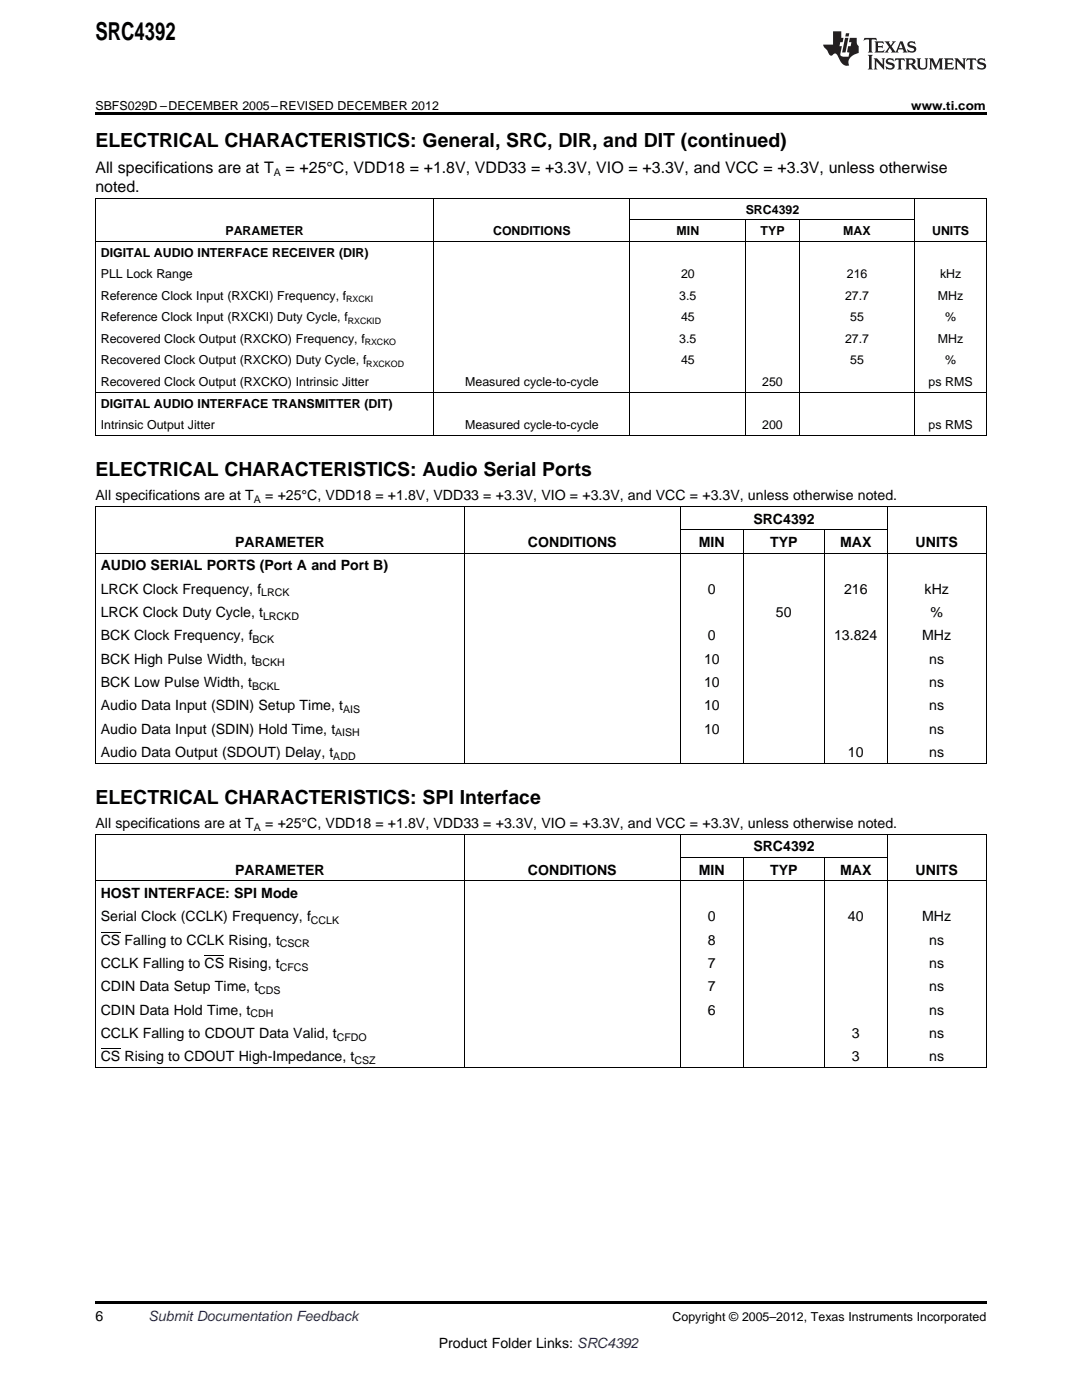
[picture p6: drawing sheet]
<svg xmlns="http://www.w3.org/2000/svg" width="216mm" height="279mm" viewBox="0 0 216 279" stroke-linecap="round" stroke-linejoin="round" font-family="sans-serif">
<defs><g id="words">
<text font-size="4.9" x="19" y="7.9">SRC4392</text>
<g font-size="3.9">
<text x="19" y="29.3">ELECTRICAL CHARACTERISTICS: General, SRC, DIR, and DIT (continued)</text>
<text x="19" y="95">ELECTRICAL CHARACTERISTICS: Audio Serial Ports</text>
<text x="19" y="160.4">ELECTRICAL CHARACTERISTICS: SPI Interface</text>
</g>
<g font-size="3.2">
<text x="19" y="34.4">All specifications are at T</text>
<text x="57" y="34.4">= +25°C, VDD18 = +1.8V, VDD33 = +3.3V, VIO = +3.3V, and VCC = +3.3V, unless otherwise</text>
<text x="19" y="38.3">noted.</text>
</g>
<g font-size="2.8">
<text x="19" y="99.8">All specifications are at T</text>
<text x="52.9" y="99.8">= +25°C, VDD18 = +1.8V, VDD33 = +3.3V, VIO = +3.3V, and VCC = +3.3V, unless otherwise noted.</text>
<text x="150.3" y="104.5">SRC4392</text>
<text x="20.1" y="113.8">AUDIO SERIAL PORTS (Port A and Port B)</text>
<text x="46.9" y="109.1">PARAMETER</text>
<text x="105.3" y="109.1">CONDITIONS</text>
<text x="139.5" y="109.1">MIN</text>
<text x="153.7" y="109.1">TYP</text>
<text x="167.6" y="109.1">MAX</text>
<text x="182.7" y="109.1">UNITS</text>
<text x="20.1" y="118.5">LRCK Clock Frequency, f</text>
<text x="141.3" y="118.5">0</text>
<text x="168.4" y="118.5">216</text>
<text x="184.5" y="118.5">kHz</text>
<text x="20.1" y="123.1">LRCK Clock Duty Cycle, t</text>
<text x="154.8" y="123.1">50</text>
<text x="185.7" y="123.1">%</text>
<text x="20.1" y="127.8">BCK Clock Frequency, f</text>
<text x="141.3" y="127.8">0</text>
<text x="166.4" y="127.8">13.824</text>
<text x="184" y="127.8">MHz</text>
<text x="20.1" y="132.4">BCK High Pulse Width, t</text>
<text x="20.1" y="137.1">BCK Low Pulse Width, t</text>
<text x="140.5" y="132.4">10</text>
<text x="140.5" y="137.1">10</text>
<text x="185.4" y="132.4">ns</text>
<text x="185.4" y="137.1">ns</text>
<text x="20.1" y="141.7">Audio Data Input (SDIN) Setup Time, t</text>
<text x="140.5" y="141.7">10</text>
<text x="185.4" y="141.7">ns</text>
<text x="20.1" y="146.4">Audio Data Input (SDIN) Hold Time, t</text>
<text x="140.5" y="146.4">10</text>
<text x="185.4" y="146.4">ns</text>
<text x="20.1" y="151.1">Audio Data Output (SDOUT) Delay, t</text>
<text x="169.2" y="151.1">10</text>
<text x="185.4" y="151.1">ns</text>
<text x="19" y="165.2">All specifications are at T</text>
<text x="52.9" y="165.2">= +25°C, VDD18 = +1.8V, VDD33 = +3.3V, VIO = +3.3V, and VCC = +3.3V, unless otherwise noted.</text>
<text x="150.3" y="169.9">SRC4392</text>
<text x="20.1" y="179.2">HOST INTERFACE: SPI Mode</text>
<text x="46.9" y="174.6">PARAMETER</text>
<text x="105.3" y="174.6">CONDITIONS</text>
<text x="139.5" y="174.6">MIN</text>
<text x="153.7" y="174.6">TYP</text>
<text x="167.6" y="174.6">MAX</text>
<text x="182.7" y="174.6">UNITS</text>
<text x="20.1" y="183.9">Serial Clock (CCLK) Frequency, f</text>
<text x="141.3" y="183.9">0</text>
<text x="169.2" y="183.9">40</text>
<text x="184" y="183.9">MHz</text>
<text x="20.1" y="188.5">CS Falling to CCLK Rising, t</text>
<text x="141.3" y="188.5">8</text>
<text x="185.4" y="188.5">ns</text>
<text x="20.1" y="193.2">CCLK Falling to CS Rising, t</text>
<text x="20.1" y="197.8">CDIN Data Setup Time, t</text>
<text x="141.3" y="193.2">7</text>
<text x="141.3" y="197.8">7</text>
<text x="185.4" y="193.2">ns</text>
<text x="185.4" y="197.8">ns</text>
<text x="20.1" y="202.5">CDIN Data Hold Time, t</text>
<text x="141.3" y="202.5">6</text>
<text x="185.4" y="202.5">ns</text>
<text x="20.1" y="207.2">CCLK Falling to CDOUT Data Valid, t</text>
<text x="170" y="207.2">3</text>
<text x="185.4" y="207.2">ns</text>
<text x="20.1" y="211.8">CS Rising to CDOUT High-Impedance, t</text>
<text x="170" y="211.8">3</text>
<text x="185.4" y="211.8">ns</text>
<text x="19" y="263.6">6</text>
<text x="87.6" y="269">Product Folder Links: SRC4392</text>
</g>
<text font-size="2.8" fill="#0000c8" x="29.6" y="263.6">Submit Documentation Feedback</text>
<g font-size="2.5">
<text x="19" y="21.9">SBFS029D –DECEMBER 2005–REVISED DECEMBER 2012</text>
<text x="181.8" y="21.9">www.ti.com</text>
<text x="45" y="46.9">PARAMETER</text>
<text x="98.4" y="46.9">CONDITIONS</text>
<text x="135" y="46.9">MIN</text>
<text x="148.8" y="42.6">SRC4392</text>
<text x="151.8" y="46.9">TYP</text>
<text x="168.3" y="46.9">MAX</text>
<text x="186" y="46.9">UNITS</text>
<text x="20.1" y="51.2">DIGITAL AUDIO INTERFACE RECEIVER (DIR)</text>
<text x="20.1" y="55.5">PLL Lock Range</text>
<text x="20.1" y="59.8">Reference Clock Input (RXCKI) Frequency, f</text>
<text x="135.5" y="59.8">3.5</text>
<text x="135.9" y="55.5">20</text>
<text x="168.6" y="59.8">27.7</text>
<text x="169" y="55.5">216</text>
<text x="187.1" y="59.8">MHz</text>
<text x="187.6" y="55.5">kHz</text>
<text x="20.1" y="64.1">Reference Clock Input (RXCKI) Duty Cycle, f</text>
<text x="135.9" y="64.1">45</text>
<text x="169.7" y="64.1">55</text>
<text x="188.6" y="64.1">%</text>
<text x="20.1" y="68.4">Recovered Clock Output (RXCKO) Frequency, f</text>
<text x="135.5" y="68.4">3.5</text>
<text x="168.6" y="68.4">27.7</text>
<text x="187.1" y="68.4">MHz</text>
<text x="20.1" y="72.7">Recovered Clock Output (RXCKO) Duty Cycle, f</text>
<text x="20.1" y="77">Recovered Clock Output (RXCKO) Intrinsic Jitter</text>
<text x="92.8" y="77">Measured cycle-to-cycle</text>
<text x="135.9" y="72.7">45</text>
<text x="152.1" y="77">250</text>
<text x="169.7" y="72.7">55</text>
<text x="185.3" y="77">ps RMS</text>
<text x="188.6" y="72.7">%</text>
<text x="20.1" y="81.4">DIGITAL AUDIO INTERFACE TRANSMITTER (DIT)</text>
<text x="20.1" y="85.7">Intrinsic Output Jitter</text>
<text x="92.8" y="85.7">Measured cycle-to-cycle</text>
<text x="152.1" y="85.7">200</text>
<text x="185.3" y="85.7">ps RMS</text>
<text x="134.2" y="263.6">Copyright © 2005–2012, Texas Instruments Incorporated</text>
</g>
<g font-size="2.1">
<text x="54.6" y="35.1">A</text>
<text x="50.7" y="100.4">A</text>
<text x="52.1" y="119">LRCK</text>
<text x="52.5" y="123.7">LRCKD</text>
<text x="50.4" y="128.3">BCK</text>
<text x="50.3" y="137.7">BCKL</text>
<text x="50.9" y="133">BCKH</text>
<text x="68.5" y="142.3">AIS</text>
<text x="66.9" y="147">AISH</text>
<text x="66.5" y="151.6">ADD</text>
<text x="50.7" y="165.8">A</text>
<text x="62.1" y="184.4">CCLK</text>
<text x="55.8" y="189.1">CSCR</text>
<text x="55.8" y="193.7">CFCS</text>
<text x="50" y="203.1">CDH</text>
<text x="51.5" y="198.4">CDS</text>
<text x="67.2" y="207.7">CFDO</text>
<text x="70.7" y="212.4">CSZ</text>
</g>
<g font-size="1.8">
<text x="69.1" y="60.3">RXCKI</text>
<text x="69.4" y="64.6">RXCKID</text>
<text x="72.8" y="68.9">RXCKO</text>
<text x="73.1" y="73.2">RXCKOD</text>
</g>
</g></defs>
<g fill="#231f20">
<path d="M172.5 7.6l-.1 .5 .4-.2h.6v.1v2.1l-.2 .4h.9l-.2-.4v-2.1l.1-.1h.5l.5 .2-.2-.5zM174.5 8.3l.2 .3v1.5l-.2 .4h1.8l.2-.6a1.04 1.04 0 0 1-1.3 .2v-.7h.6l.3 .2v-.6l-.3 .2h-.6v-.6l.8-.1 .4 .3-.2-.5zM176.5 8.3l.9 1.1-.9 1.1h.8l-.2-.2 .4-.7 .5 .7-.2 .2h1.5l-.2-.2 .2-.4h.9l.1 .4-.2 .2h1l-.3-.3-.7-1.9h-.5l-.9 2-.8-1 .9-1h-.8l.1 .3-.4 .5-.3-.6 .1-.2zM179.7 8.6l.4 1h-.7zM181.3 8.4a.63 .63 0 0 0-.2 .7 .63 .63 0 0 0 .6 .4l.6 .2 .1 .2a.75 .75 0 0 1-.7 .4 .75 .75 0 0 1-.6-.5l.1 .7 .1-.1a1.11 1.11 0 0 0 1.5-.6 1.13 1.13 0 0 0-1.2-.8l-.1-.4a1.04 1.04 0 0 1 1.2 .2l-.2-.5-.2 .1-.4-.2zM173.2 10.9l.2 .4v2.2l-.2 .4h1l-.3-.4v-2.2l.3-.4zM174.3 11.6l.3 .4v1.5l-.3 .4h.8l-.2-.4v-1.3l1.5 1.7v-1.9l.2-.4h-.7l.2 .4v.9l-1.1-1.3zM177 11.8a.62 .62 0 0 0-.2 .7 .62 .62 0 0 0 .6 .4l.6 .1 .1 .3a.76 .76 0 0 1-.7 .3 .76 .76 0 0 1-.7-.4l.2 .7 .1-.1a1.11 1.11 0 0 0 1.5-.6 1.13 1.13 0 0 0-1.2-.8l-.1-.4a1.04 1.04 0 0 1 1.2 .2l-.2-.6-.2 .1-.5-.1zM178.7 11.6l-.2 .6a.61 .61 0 0 1 .8-.3v1.6l-.2 .4h.9l-.2-.4v-1.6a.63 .63 0 0 1 .7 .3l-.1-.6zM180.6 11.6l.3 .4v1.5l-.3 .4h1l-.2-.2-.1-.8 .6 .2a.76 .76 0 0 0 1.2 .7l-1-1a.58 .58 0 0 0 .6-.5 .58 .58 0 0 0-.5-.6zM181.4 11.9h.1a.45 .45 0 0 1 .5 .1 .45 .45 0 0 1 .1 .5l-.8 .2zM182.9 11.6l.2 .2a2.17 2.17 0 0 0 .3 1.9 .99 .99 0 0 0 1.6-.6v-1.1l.2-.4h-.7l.2 .2a1.92 1.92 0 0 1-.2 1.8 .6 .6 0 0 1-.9-.5v-1.1l.2-.4zM185.4 11.6l.2 .4v1.5l-.2 .4h.7l-.2-.4v-1.4l.8 1.8 .8-1.8v1.4l-.2 .4h.9l-.2-.4v-1.5l.2-.4h-.8l-.6 1.5-.6-1.5zM188.4 11.6l.2 .4v1.5l-.2 .4h1.8l.1-.6a1.04 1.04 0 0 1-1.2 .1v-.6h.5l.4 .2v-.6l-.4 .2h-.5v-.7h.8l.3 .3-.1-.6zM190.5 11.6l.2 .4v1.5l-.2 .4h.7l-.2-.4v-1.3l1.5 1.7v-1.9l.2-.4h-.7l.2 .4v.9l-1.1-1.3zM192.9 11.6l-.1 .6a.61 .61 0 0 1 .7-.3l.1 1.6-.3 .4h1l-.3-.4 .1-1.6a.63 .63 0 0 1 .7 .3l-.1-.6zM195.2 11.8a.62 .62 0 0 0-.2 .7 .62 .62 0 0 0 .6 .4l.6 .1 .1 .3a.76 .76 0 0 1-.7 .3 .76 .76 0 0 1-.6-.4l.1 .7 .1-.1a1.11 1.11 0 0 0 1.6-.6 1.13 1.13 0 0 0-1.3-.8l-.1-.4a1.04 1.04 0 0 1 1.2 .2l-.1-.6-.2 .1-.5-.1z"/>
<path d="M166.2 6.3v2.6h-1.9v.4l.8 .9a.91 .91 0 0 0 1 .8 .56 .56 0 0 1 .5-.3 .56 .56 0 0 1 .5 .3l.4 .8a1.53 1.53 0 0 0 1.9 1.2 1.54 1.54 0 0 1 1-2.1l.9-.3v-1.4a1.52 1.52 0 0 1-.4-1.6h-1.3l-.2 .8h.5l-.2 .8h-.5l-.1 1v.2l.4 .1-.2 .8a1.93 1.93 0 0 1-1.6-.3l.3-1.8h-.5l.2-.8h.4l.2-.8h-.4v-1.3zM168.6 7.6l-.6 2.9h.7l.6-2.9zM168.8 6.6l-.1 .7h.6l.2-.7z"/>
</g>
<path d="M19 22.5h177.8v.5h-177.8zM19 259.7h177.8v.5h-177.8z" fill="#000"/>
<g fill="none" stroke="#000" stroke-width=".2">
<path d="M19 39.5h177.8M19.1 39.6v47.3M86.6 39.6v47.3M125.7 39.6v47.3M182.5 39.6v47.3M196.8 39.6v47.3M19 48.1h177.8M125.7 43.8h56.9M148.8 43.9v43M159.4 43.9v43M19 78.3h177.8M19 86.9h177.8"/>
<path d="M19 110.4h177.8M19 101.1h177.8M19.1 101.1v51.2M92.6 101.1v51.2M135.7 101.1v51.2M135.8 105.7h41.3M148.3 105.8v46.5M164.4 105.8v46.5M177 101.1v51.2M196.8 101.1v51.2M19 152.3h177.8M19 175.8h177.8"/>
<path d="M19 166.5h177.8M19.1 166.5v46.6M92.6 166.5v46.6M135.7 166.5v46.6M135.8 171.1h41.3M148.3 171.2v41.9M164.4 171.2v41.9M177 166.5v46.6M196.8 166.5v46.6M20.1 186h3.9M40.8 190.7h3.9M19 213h177.8"/>
<path d="M20.1 209.3h3.9"/>
</g>
<use href="#words"/>
</svg>
